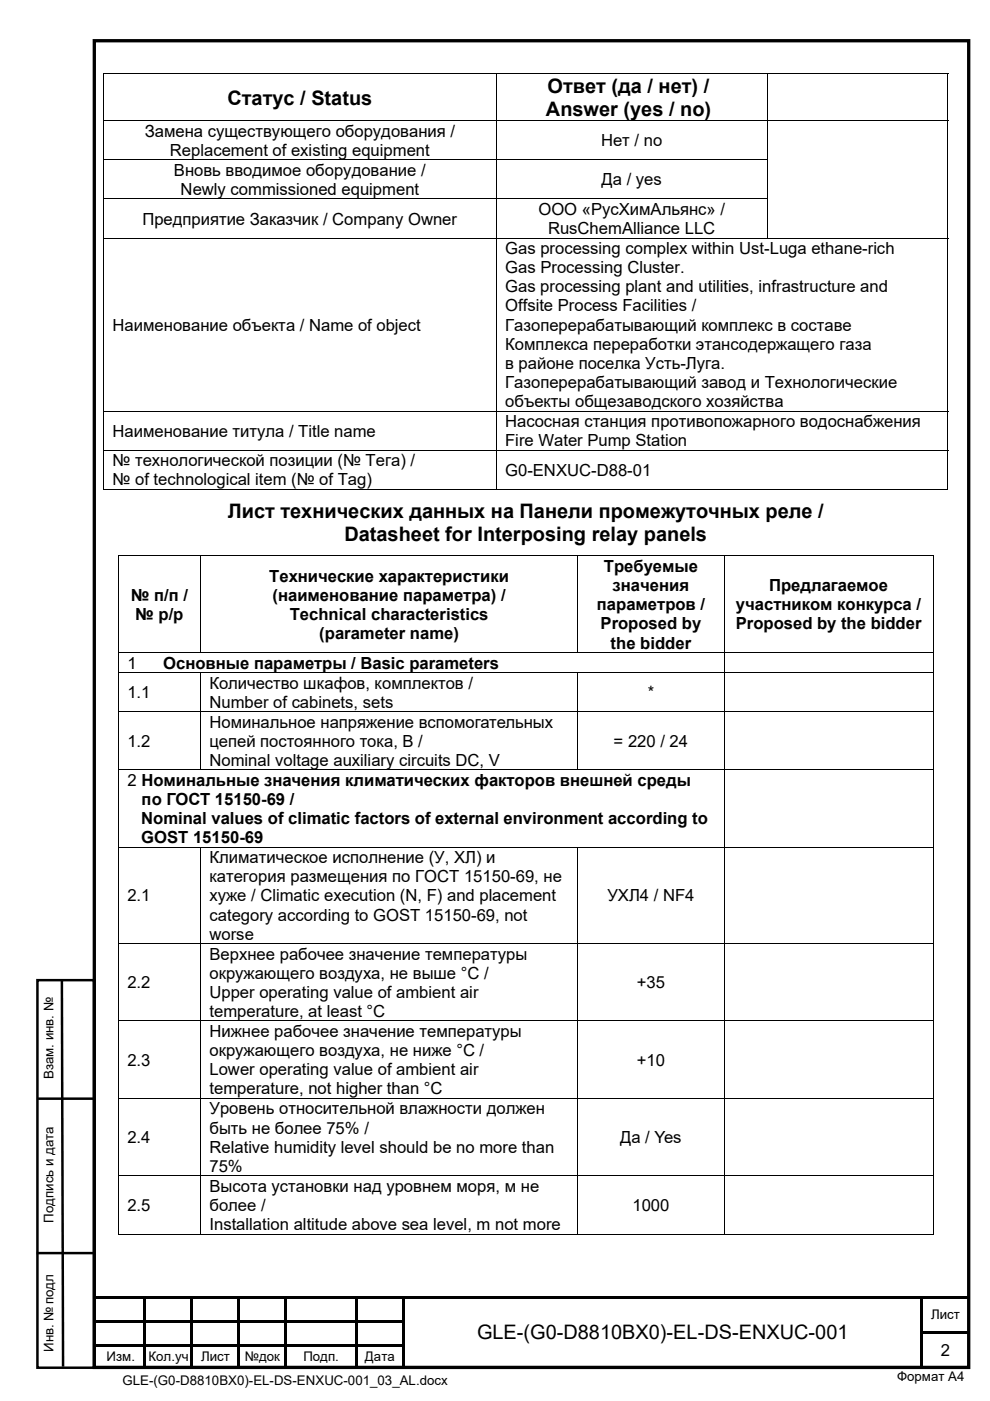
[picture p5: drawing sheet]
<svg xmlns="http://www.w3.org/2000/svg" width="210mm" height="297mm" viewBox="0 0 210 297" stroke-linecap="round" stroke-linejoin="round" font-family="sans-serif">
<defs><g id="words">
<g font-size="4.2">
<text x="48.2" y="22.2">Статус / Status</text>
<text x="116.1" y="19.7">Ответ (да / нет) /</text>
<text x="115.8" y="24.6">Answer (yes / no)</text>
<text x="48.3" y="109.9">Лист технических данных на Панели промежуточных реле /</text>
<text x="73" y="114.8">Datasheet for Interposing relay panels</text>
<text x="101.2" y="283.9">GLE-(G0-D8810BX0)-EL-DS-ENXUC-001</text>
</g>
<g font-size="3.5">
<text x="30.7" y="29">Замена существующего оборудования /</text>
<text x="36" y="33.1">Replacement of existing equipment</text>
<text x="127.5" y="31">Нет / no</text>
<text x="36.9" y="37.3">Вновь вводимое оборудование /</text>
<text x="38.3" y="41.3">Newly commissioned equipment</text>
<text x="127.6" y="39.3">Да / yes</text>
<text x="30.2" y="47.6">Предприятие Заказчик / Company Owner</text>
<text x="114.2" y="45.6">ООО «РусХимАльянс» /</text>
<text x="107.1" y="53.9">Gas processing complex within Ust-Luga ethane-rich</text>
<text x="116.2" y="49.6">RusChemAlliance LLC</text>
<text x="107.1" y="57.9">Gas Processing Cluster.</text>
<text x="107.1" y="62">Gas processing plant and utilities, infrastructure and</text>
<text x="23.9" y="70.1">Наименование объекта / Name of object</text>
<text x="107.1" y="66">Offsite Process Facilities /</text>
<text x="107.1" y="70.1">Газоперерабатывающий комплекс в составе</text>
<text x="107.1" y="74.1">Комплекса переработки этансодержащего газа</text>
<text x="107.1" y="78.2">в районе поселка Усть-Луга.</text>
<text x="107.1" y="82.3">Газоперерабатывающий завод и Технологические</text>
<text x="107.1" y="86.3">объекты общезаводского хозяйства</text>
<text x="23.9" y="92.6">Наименование титула / Title name</text>
<text x="107.1" y="90.6">Насосная станция противопожарного водоснабжения</text>
<text x="107.1" y="94.6">Fire Water Pump Station</text>
<text x="23.9" y="98.8">№ технологической позиции (№ Тега) /</text>
<text x="107.1" y="100.9">G0-ENXUC-D88-01</text>
<text x="23.9" y="102.9">№ of technological item (№ of Tag)</text>
<text x="57.1" y="123.3">Технические характеристики</text>
<text x="128.1" y="121.3">Требуемые</text>
<text x="129.9" y="125.3">значения</text>
<text x="163.1" y="125.3">Предлагаемое</text>
<text x="27.7" y="127.4">№ п/п /</text>
<text x="28.7" y="131.4">№ p/p</text>
<text x="57.8" y="127.4">(наименование параметра) /</text>
<text x="61.4" y="131.4">Technical characteristics</text>
<text x="126.6" y="129.4">параметров /</text>
<text x="156.1" y="129.4">участником конкурса /</text>
<text x="67.7" y="135.5">(parameter name)</text>
<text x="127.4" y="133.5">Proposed by</text>
<text x="129.5" y="137.5">the bidder</text>
<text x="156.1" y="133.5">Proposed by the bidder</text>
<text x="27" y="141.8">1</text>
<text x="34.6" y="141.8">Основные параметры / Basic parameters</text>
<text x="27" y="148">1.1</text>
<text x="44.4" y="146">Количество шкафов, комплектов /</text>
<text x="137.4" y="148">*</text>
<text x="44.4" y="150.1">Number of cabinets, sets</text>
<text x="44.4" y="154.3">Номинальное напряжение вспомогательных</text>
<text x="27" y="158.3">1.2</text>
<text x="44.4" y="158.3">цепей постоянного тока, В /</text>
<text x="130.2" y="158.3">= 220 / 24</text>
<text x="27" y="166.6">2 Номинальные значения климатических факторов внешней среды</text>
<text x="44.4" y="162.4">Nominal voltage auxiliary circuits DC, V</text>
<text x="30" y="170.7">по ГОСТ 15150-69 /</text>
<text x="29.9" y="174.7">Nominal values of climatic factors of external environment according to</text>
<text x="30" y="178.8">GOST 15150-69</text>
<text x="44.4" y="183">Климатическое исполнение (У, ХЛ) и</text>
<text x="27" y="191.1">2.1</text>
<text x="44.4" y="187.1">категория размещения по ГОСТ 15150-69, не</text>
<text x="44.4" y="191.1">хуже / Climatic execution (N, F) and placement</text>
<text x="128.8" y="191.1">УХЛ4 / NF4</text>
<text x="44.4" y="195.2">category according to GOST 15150-69, not</text>
<text x="44.4" y="199.2">worse</text>
<text x="44.4" y="203.5">Верхнее рабочее значение температуры</text>
<text x="27" y="209.6">2.2</text>
<text x="44.4" y="207.5">окружающего воздуха, не выше °С /</text>
<text x="135.1" y="209.6">+35</text>
<text x="44.4" y="211.6">Upper operating value of ambient air</text>
<text x="44.4" y="215.6">temperature, at least °С</text>
<text x="44.4" y="219.9">Нижнее рабочее значение температуры</text>
<text x="27" y="226">2.3</text>
<text x="44.4" y="223.9">окружающего воздуха, не ниже °С /</text>
<text x="135.1" y="226">+10</text>
<text x="44.4" y="228">Lower operating value of ambient air</text>
<text x="44.4" y="232">temperature, not higher than °С</text>
<text x="44.4" y="236.3">Уровень относительной влажности должен</text>
<text x="27" y="242.4">2.4</text>
<text x="44.4" y="240.3">быть не более 75% /</text>
<text x="44.4" y="244.4">Relative humidity level should be no more than</text>
<text x="131.5" y="242.4">Да / Yes</text>
<text x="44.4" y="248.5">75%</text>
<text x="27" y="256.8">2.5</text>
<text x="44.4" y="252.7">Высота установки над уровнем моря, м не</text>
<text x="44.4" y="256.8">более /</text>
<text x="134.1" y="256.8">1000</text>
<text x="44.4" y="260.8">Installation altitude above sea level, m not more</text>
<text x="199.6" y="287.4">2</text>
</g>
<g font-size="2.8">
<text x="11.4" y="228.8" transform="rotate(-90 11.4 228.8)">Взам. инв. №</text>
<text x="11.4" y="259.2" transform="rotate(-90 11.4 259.2)">Подпись и дата</text>
<text x="197.5" y="279.7">Лист</text>
<text x="11.4" y="286.6" transform="rotate(-90 11.4 286.6)">Инв. № подл</text>
<text x="22.6" y="288.5">Изм.</text>
<text x="26" y="293.6">GLE-(G0-D8810BX0)-EL-DS-ENXUC-001_03_AL.docx</text>
<text x="31.5" y="288.5">Кол.уч</text>
<text x="42.6" y="288.5">Лист</text>
<text x="51.9" y="288.5">№док</text>
<text x="64.3" y="288.5">Подп.</text>
<text x="77.4" y="288.5">Дата</text>
<text x="190.3" y="292.8">Формат А4</text>
</g>
</g></defs>
<path d="M20 8.6h185.5v281.3h-185.5z" fill="none" stroke="#000" stroke-width=".71" stroke-linecap="butt"/>
<g fill="#000">
<path d="M20.5 274.9h65.3v.5h-65.3zM30.5 275.4h.5v4.5h-.5zM40.4 275.4h.6v4.5h-.6zM50.4 275.4h.5v4.5h-.5zM60.4 275.4h.5v4.5h-.5zM75.3 275.4h.6v4.5h-.6zM85.3 275.4h.5v4.5h-.5zM85.8 274.9h109.5v.5h-109.5zM195.3 274.9h10.2v.5h-10.2zM195.3 275.4h.5v4.5h-.5zM20.5 279.9h65.3v.5h-65.3zM20.5 285h65.3v.5h-65.3z"/>
<path d="M30.5 280.4h.5v1.9h-.5zM30.5 282.3h.5v.6h-.5zM30.5 282.9h.5v2.1h-.5zM30.5 285.5h.5v4.5h-.5zM40.4 280.4h.6v1.9h-.6zM40.4 282.3h.6v.6h-.6zM40.4 282.9h.6v2.1h-.6zM40.4 285.5h.6v4.5h-.6zM50.4 280.4h.5v1.9h-.5zM50.4 282.3h.5v.6h-.5zM50.4 282.9h.5v2.1h-.5zM50.4 285.5h.5v4.5h-.5z"/>
<path d="M60.4 280.4h.5v1.9h-.5zM60.4 282.3h.5v.6h-.5zM60.4 282.9h.5v2.1h-.5zM60.4 285.5h.5v4.5h-.5zM75.3 280.4h.6v1.9h-.6zM75.3 282.3h.6v.6h-.6zM75.3 282.9h.6v2.1h-.6zM75.3 285.5h.6v4.5h-.6zM85.3 280.4h.5v1.9h-.5zM85.3 282.3h.5v.6h-.5zM85.3 282.9h.5v2.1h-.5zM85.3 285.5h.5v4.5h-.5z"/>
<path d="M195.3 279.9h.5v.5h-.5zM195.3 280.4h.5v1.9h-.5zM195.3 282.3h10.2v.6h-10.2zM195.3 282.9h.5v2.1h-.5zM195.3 285h.5v.5h-.5zM195.3 285.5h.5v4.5h-.5z"/>
</g>
<g fill="#fff">
<path d="M8.6 236.7h3.3v24.6h-3.3z"/>
<path d="M8.6 267h4.6v22.8h-4.6z"/>
<path d="M8.6 207.5h3.3v25.5h-3.3z"/>
<path d="M14.7 208.5h4.1v22.6h-4.1z"/>
</g>
<path d="M7.9 207.8h12v82.2h-12zM13.1 207.6l.3 82.2M7.9 232.9h12M7.8 265.7h12" fill="none" stroke="#000" stroke-width=".53"/>
<path d="M21.9 15.6h.2v.2h-.2zM201 15.6h.1v.2h-.1zM201 33.8h.1v.2h-.1zM201 42.1h.1v.1h-.1z" fill="#000"/>
<g fill="none" stroke="#000" stroke-width=".21">
<path d="M21.9 15.7h179.2M22 15.8v9.7M105.2 15.8v9.7M162.8 15.8v9.7M201 15.8v9.7M21.9 25.6h179.2M21.9 33.9h140.9M22 25.7v8.1M22 34v8.1M105.2 25.7v8.1M105.2 34v8.1M162.8 25.7v8.1"/>
<path d="M162.8 34v8.1M201 25.7v8.1M201 34v8.1M21.9 42.2h140.9M21.9 50.5h179.2M22 42.2v8.2M22 50.5v36.6M105.2 42.2v8.2M105.2 50.5v36.6M162.8 42.2v8.2M201 42.2v8.2M201 50.5v36.6"/>
<path d="M21.9 87.1h179.2M22 87.2v8.2M105.2 87.2v8.2M201 87.2v8.2"/>
</g>
<g fill="#fff">
<path d="M105.2 95.5h95.8v8.1h-95.8z"/>
<path d="M107.1 97.6h92v4h-92z"/>
</g>
<g fill="none" stroke="#000" stroke-width=".21">
<path d="M21.9 95.4h179.2M22 95.5v8.3M105.2 95.5v8.3M201 95.5v8.3M21.9 103.7h83.3M25 117.9h173M25.1 118v20.3M42.5 118v20.3M105.3 103.7h95.7M122.6 118v20.3M153.6 118v20.3M197.9 118v20.3"/>
<path d="M25 138.3h173M25.1 138.4v4.1M153.6 138.4v4.1M197.9 138.4v4.1M25 142.6h173M25 150.9h173M25.1 142.7v8.1M25.1 151v12.1M42.5 142.7v8.1M42.5 151v12.1M122.6 142.7v8.1M122.6 151v12.1"/>
<path d="M153.6 142.7v8.1M153.6 151v12.1M197.9 142.7v8.1M197.9 151v12.1M25 163.2h173M25 179.6h173M25.1 163.3v16.2M25.1 179.7v20.3M42.5 179.7v20.3M122.6 179.7v20.3M153.6 163.3v16.2M153.6 179.7v20.3"/>
<path d="M197.9 163.3v16.2M197.9 179.7v20.3M25 200.1h173M25 216.5h173M25.1 200.2v16.2M25.1 216.6v16.2M42.5 200.2v16.2M42.5 216.6v16.2M122.6 200.2v16.2M122.6 216.6v16.2M153.6 200.2v16.2M153.6 216.6v16.2"/>
<path d="M197.9 200.2v16.2M197.9 216.6v16.2M25 232.9h173M25.1 233v16.2M42.5 233v16.2M122.6 233v16.2M153.6 233v16.2M197.9 233v16.2M25 249.3h173M25.1 249.4v12.3M42.5 249.4v12.3M122.6 249.4v12.3"/>
<path d="M153.6 249.4v12.3M197.9 249.4v12.3M25 261.6h17.5M42.6 261.6h79.9M122.6 261.6h30.9M153.7 261.6h44.1"/>
</g>
<path d="M25 117.8h.2v.2h-.2zM197.8 117.8h.2v.2h-.2zM201 103.7h.1v.1h-.1zM197.8 261.6h.2v.1h-.2z" fill="#000"/>
<use href="#words"/>
</svg>
